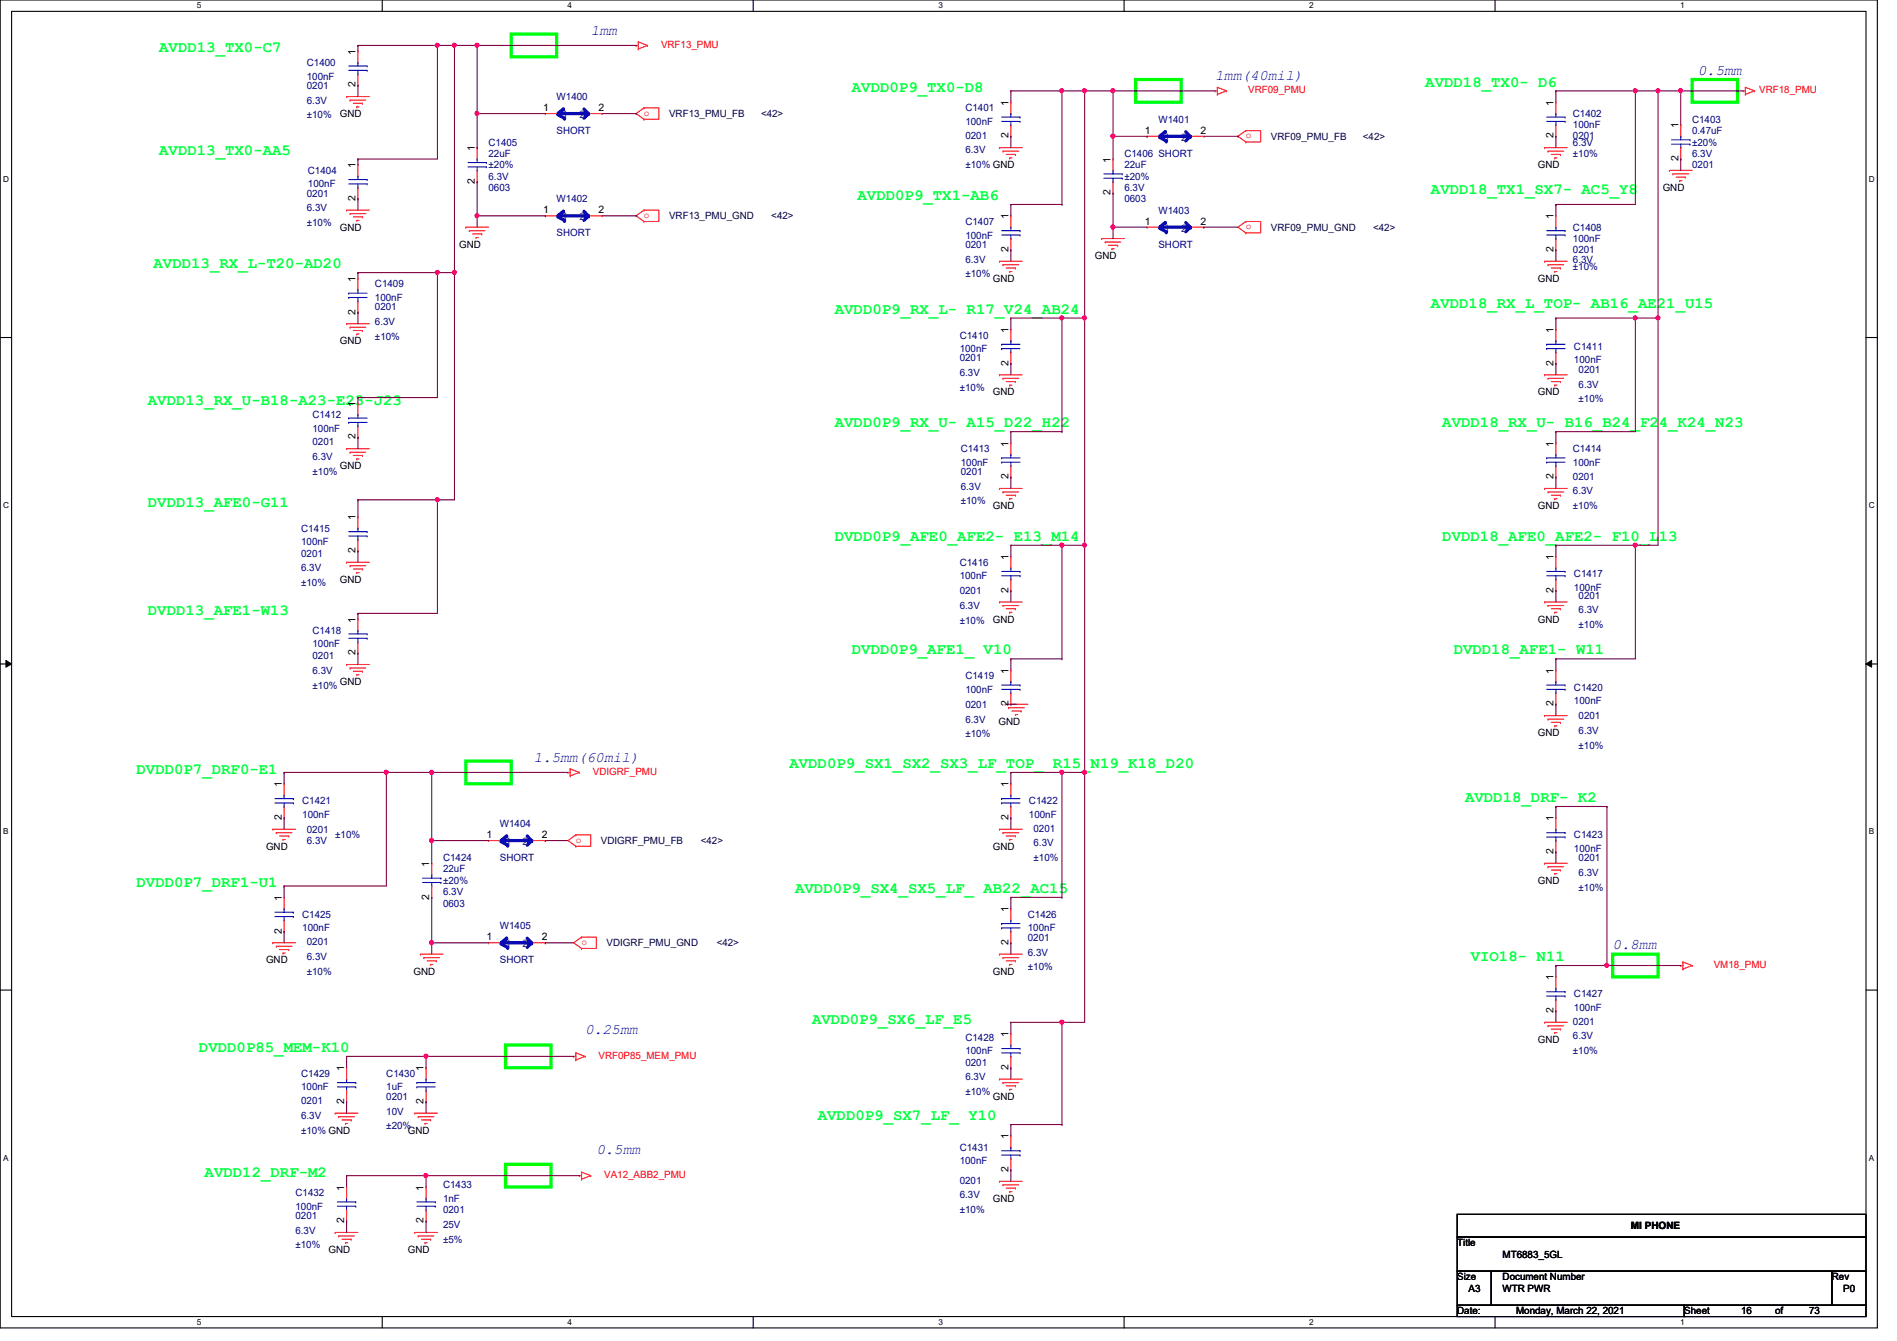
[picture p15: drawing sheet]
<svg xmlns="http://www.w3.org/2000/svg" width="297mm" height="210mm" viewBox="0 0 297 210" stroke-linecap="round" stroke-linejoin="round" font-family="sans-serif">
<defs><g id="words">
<g font-size="2.5" fill="#00ff40">
<text x="24.9" y="8.2">AVDD13_TX0-C7</text>
<text x="133.4" y="14.4">AVDD0P9_TX0-D8</text>
<text x="223.2" y="13.5">AVDD18_TX0- D6</text>
<text x="24.9" y="24.2">AVDD13_TX0-AA5</text>
<text x="134.3" y="31.3">AVDD0P9_TX1-AB6</text>
<text x="224.1" y="30.4">AVDD18_TX1_SX7- AC5_Y8</text>
<text x="24" y="42">AVDD13_RX_L-T20-AD20</text>
<text x="130.7" y="49.1">AVDD0P9_RX_L- R17_V24_AB24</text>
<text x="224.1" y="48.2">AVDD18_RX_L_TOP- AB16_AE21_U15</text>
<text x="23.2" y="63.3">AVDD13_RX_U-B18-A23-E23-J23</text>
<text x="130.7" y="66.9">AVDD0P9_RX_U- A15_D22_H22</text>
<text x="225.8" y="66.9">AVDD18_RX_U- B16_B24_F24_K24_N23</text>
<text x="23.2" y="79.3">DVDD13_AFE0-G11</text>
<text x="130.7" y="84.7">DVDD0P9_AFE0_AFE2- E13_M14</text>
<text x="225.8" y="84.7">DVDD18_AFE0_AFE2- F10_L13</text>
<text x="23.2" y="96.2">DVDD13_AFE1-W13</text>
<text x="133.4" y="102.4">DVDD0P9_AFE1_ V10</text>
<text x="227.6" y="102.4">DVDD18_AFE1- W11</text>
<text x="21.4" y="121.1">DVDD0P7_DRF0-E1</text>
<text x="123.6" y="120.2">AVDD0P9_SX1_SX2_SX3_LF_TOP_ R15_N19_K18_D20</text>
<text x="229.4" y="125.6">AVDD18_DRF- K2</text>
<text x="21.4" y="138.9">DVDD0P7_DRF1-U1</text>
<text x="124.5" y="139.8">AVDD0P9_SX4_SX5_LF_ AB22_AC15</text>
<text x="230.3" y="150.5">VIO18- N11</text>
<text x="127.2" y="160.2">AVDD0P9_SX6_LF_E5</text>
<text x="31.2" y="164.7">DVDD0P85_MEM-K10</text>
<text x="128.1" y="175.3">AVDD0P9_SX7_LF_ Y10</text>
<text x="32" y="184.2">AVDD12_DRF-M2</text>
</g>
<g font-size="2.3" fill="#00f">
<text x="92.5" y="5.5">1mm</text>
<text x="265.9" y="11.7">0.5mm</text>
<text x="190.3" y="12.6">1mm(40mil)</text>
<text x="83.6" y="119.3">1.5mm(60mil)</text>
<text x="252.5" y="148.6">0.8mm</text>
<text x="91.6" y="161.9">0.25mm</text>
<text x="93.4" y="180.6">0.5mm</text>
</g>
<g font-size="1.6" fill="#000080">
<text x="48" y="10.3">C1400</text>
<text x="48" y="12.4">100nF</text>
<text x="48" y="13.9">0201</text>
<text x="48" y="16.2">6.3V</text>
<text x="87.2" y="15.7">W1400</text>
<text x="151.2" y="17.4">C1401</text>
<text x="48" y="18.5">±10%</text>
<text x="76.5" y="22.8">C1405</text>
<text x="87.2" y="21">SHORT</text>
<text x="151.2" y="19.6">100nF</text>
<text x="151.2" y="21.7">0201</text>
<text x="181.4" y="19.2">W1401</text>
<text x="246.3" y="18.3">C1402</text>
<text x="246.3" y="20.1">100nF</text>
<text x="246.3" y="21.7">0201</text>
<text x="246.3" y="22.8">6.3V</text>
<text x="265" y="19.2">C1403</text>
<text x="265" y="21">0.47uF</text>
<text x="265" y="22.8">±20%</text>
<text x="48.2" y="27.2">C1404</text>
<text x="48.2" y="29.3">100nF</text>
<text x="76.5" y="24.6">22uF</text>
<text x="76.5" y="29.9">0603</text>
<text x="76.5" y="28.1">6.3V</text>
<text x="76.5" y="26.3">±20%</text>
<text x="151.2" y="24">6.3V</text>
<text x="151.2" y="26.3">±10% GND</text>
<text x="176.1" y="24.6">C1406 SHORT</text>
<text x="176.1" y="26.3">22uF</text>
<text x="176.1" y="29.9">6.3V</text>
<text x="176.1" y="28.1">±20%</text>
<text x="246.3" y="24.6">±10%</text>
<text x="265" y="26.3">0201</text>
<text x="265" y="24.6">6.3V</text>
<text x="48" y="30.8">0201</text>
<text x="48" y="33.1">6.3V</text>
<text x="48" y="35.4">±10%</text>
<text x="87.2" y="31.7">W1402</text>
<text x="151.2" y="35.2">C1407</text>
<text x="176.1" y="31.7">0603</text>
<text x="181.4" y="33.4">W1403</text>
<text x="87.2" y="37">SHORT</text>
<text x="151.2" y="37.3">100nF</text>
<text x="151.2" y="38.8">0201</text>
<text x="151.2" y="41.1">6.3V</text>
<text x="181.4" y="38.8">SHORT</text>
<text x="246.3" y="36.1">C1408</text>
<text x="246.3" y="37.9">100nF</text>
<text x="246.3" y="39.7">0201</text>
<text x="246.3" y="41.1">6.3V</text>
<text x="58.7" y="45">C1409</text>
<text x="58.7" y="47.1">100nF</text>
<text x="151.2" y="43.4">±10%</text>
<text x="246.3" y="42.3">±10%</text>
<text x="58.7" y="48.6">0201</text>
<text x="58.7" y="50.9">6.3V</text>
<text x="58.7" y="53.2">±10%</text>
<text x="150.3" y="53">C1410</text>
<text x="150.3" y="55.1">100nF</text>
<text x="150.3" y="56.6">0201</text>
<text x="150.3" y="58.9">6.3V</text>
<text x="246.5" y="54.8">C1411</text>
<text x="246.5" y="56.9">100nF</text>
<text x="247.2" y="58.3">0201</text>
<text x="48.9" y="65.4">C1412</text>
<text x="150.3" y="61.2">±10%</text>
<text x="247.2" y="60.7">6.3V</text>
<text x="247.2" y="62.9">±10%</text>
<text x="48.9" y="67.6">100nF</text>
<text x="48.9" y="69.7">0201</text>
<text x="150.4" y="70.8">C1413</text>
<text x="246.3" y="70.8">C1414</text>
<text x="48.9" y="72">6.3V</text>
<text x="48.9" y="74.3">±10%</text>
<text x="150.4" y="72.9">100nF</text>
<text x="150.4" y="74.3">0201</text>
<text x="150.4" y="76.7">6.3V</text>
<text x="246.3" y="72.9">100nF</text>
<text x="246.3" y="75.1">0201</text>
<text x="246.3" y="77.3">6.3V</text>
<text x="47.2" y="83.2">C1415</text>
<text x="150.4" y="79">±10%</text>
<text x="246.3" y="79.7">±10%</text>
<text x="47.2" y="85.3">100nF</text>
<text x="47.2" y="87.1">0201</text>
<text x="47.2" y="89.5">6.3V</text>
<text x="150.3" y="88.6">C1416</text>
<text x="47.2" y="91.8">±10%</text>
<text x="150.3" y="90.7">100nF</text>
<text x="150.3" y="93">0201</text>
<text x="150.3" y="95.3">6.3V</text>
<text x="246.5" y="90.3">C1417</text>
<text x="246.5" y="92.5">100nF</text>
<text x="247.2" y="93.7">0201</text>
<text x="48.9" y="99.2">C1418</text>
<text x="48.9" y="101.3">100nF</text>
<text x="150.3" y="97.6">±10%</text>
<text x="247.2" y="96">6.3V</text>
<text x="247.2" y="98.3">±10%</text>
<text x="48.9" y="103.1">0201</text>
<text x="48.9" y="105.5">6.3V</text>
<text x="48.9" y="107.8">±10%</text>
<text x="151.2" y="106.3">C1419</text>
<text x="151.2" y="108.5">100nF</text>
<text x="151.2" y="110.8">0201</text>
<text x="151.2" y="113.1">6.3V</text>
<text x="246.5" y="108.1">C1420</text>
<text x="246.5" y="110.2">100nF</text>
<text x="247.2" y="112.6">0201</text>
<text x="151.2" y="115.4">±10%</text>
<text x="247.2" y="114.9">6.3V</text>
<text x="247.2" y="117.2">±10%</text>
<text x="47.3" y="125.9">C1421</text>
<text x="161.1" y="125.9">C1422</text>
<text x="47.3" y="128">100nF</text>
<text x="48" y="130.3">0201</text>
<text x="52.5" y="131.2">±10%</text>
<text x="78.3" y="129.5">W1404</text>
<text x="161.1" y="128">100nF</text>
<text x="161.8" y="130.2">0201</text>
<text x="246.5" y="131.2">C1423</text>
<text x="48" y="132.1">6.3V</text>
<text x="69.4" y="134.8">C1424</text>
<text x="69.4" y="136.6">22uF</text>
<text x="78.3" y="134.8">SHORT</text>
<text x="161.8" y="132.5">6.3V</text>
<text x="161.8" y="134.8">±10%</text>
<text x="246.5" y="133.3">100nF</text>
<text x="247.2" y="134.8">0201</text>
<text x="247.2" y="137.1">6.3V</text>
<text x="47.3" y="143.7">C1425</text>
<text x="69.4" y="141.9">0603</text>
<text x="69.4" y="140.1">6.3V</text>
<text x="69.4" y="138.3">±20%</text>
<text x="160.9" y="143.7">C1426</text>
<text x="247.2" y="139.4">±10%</text>
<text x="47.3" y="145.8">100nF</text>
<text x="48" y="148">0201</text>
<text x="78.3" y="145.5">W1405</text>
<text x="160.9" y="145.8">100nF</text>
<text x="160.9" y="147.2">0201</text>
<text x="160.9" y="149.6">6.3V</text>
<text x="48" y="150.2">6.3V</text>
<text x="48" y="152.6">±10%</text>
<text x="78.3" y="150.8">SHORT</text>
<text x="160.9" y="151.8">±10%</text>
<text x="246.3" y="160.4">0201</text>
<text x="246.5" y="156.1">C1427</text>
<text x="246.5" y="158.2">100nF</text>
<text x="151.2" y="162.9">C1428</text>
<text x="151.2" y="165">100nF</text>
<text x="151.2" y="166.8">0201</text>
<text x="246.3" y="162.7">6.3V</text>
<text x="246.3" y="165">±10%</text>
<text x="47.2" y="168.6">C1429</text>
<text x="47.2" y="170.7">100nF</text>
<text x="47.2" y="172.8">0201</text>
<text x="60.5" y="168.6">C1430</text>
<text x="60.5" y="170.7">1uF</text>
<text x="60.5" y="172.1">0201</text>
<text x="151.2" y="169.1">6.3V</text>
<text x="151.2" y="171.4">±10%</text>
<text x="47.2" y="175.1">6.3V</text>
<text x="47.2" y="177.5">±10% GND</text>
<text x="60.5" y="174.5">10V</text>
<text x="60.5" y="176.7">±20%</text>
<text x="150.3" y="180.1">C1431</text>
<text x="150.3" y="182.2">100nF</text>
<text x="150.3" y="185.3">0201</text>
<text x="46.3" y="187.2">C1432</text>
<text x="46.3" y="189.4">100nF</text>
<text x="46.3" y="190.8">0201</text>
<text x="69.4" y="186">C1433</text>
<text x="69.4" y="188.1">1nF</text>
<text x="69.4" y="189.9">0201</text>
<text x="150.3" y="187.6">6.3V</text>
<text x="150.3" y="189.9">±10%</text>
<text x="46.3" y="193.1">6.3V</text>
<text x="46.3" y="195.4">±10%</text>
<text x="69.4" y="192.2">25V</text>
<text x="69.4" y="194.5">±5%</text>
</g>
<g font-size="1.6">
<text x="55.7" y="8.6" transform="rotate(-90 55.7 8.6)">1</text>
<text x="55.7" y="13.7" transform="rotate(-90 55.7 13.7)">2</text>
<text x="85" y="17.4">1</text>
<text x="93.7" y="17.4">2</text>
<text x="157.9" y="16.6" transform="rotate(-90 157.9 16.6)">1</text>
<text x="243.2" y="16.6" transform="rotate(-90 243.2 16.6)">1</text>
<text x="53.2" y="18.3">GND</text>
<text x="74.3" y="23.7" transform="rotate(-90 74.3 23.7)">1</text>
<text x="157.9" y="21.7" transform="rotate(-90 157.9 21.7)">2</text>
<text x="179.3" y="21">1</text>
<text x="188" y="21">2</text>
<text x="243.2" y="21.7" transform="rotate(-90 243.2 21.7)">2</text>
<text x="262.8" y="20.1" transform="rotate(-90 262.8 20.1)">1</text>
<text x="55.7" y="26.3" transform="rotate(-90 55.7 26.3)">1</text>
<text x="74.3" y="28.8" transform="rotate(-90 74.3 28.8)">2</text>
<text x="173.9" y="25.4" transform="rotate(-90 173.9 25.4)">1</text>
<text x="240.8" y="26.3">GND</text>
<text x="260.3" y="29.9">GND</text>
<text x="262.8" y="25.2" transform="rotate(-90 262.8 25.2)">2</text>
<text x="55.7" y="31.5" transform="rotate(-90 55.7 31.5)">2</text>
<text x="85" y="33.4">1</text>
<text x="93.7" y="33.4">2</text>
<text x="157.9" y="34.3" transform="rotate(-90 157.9 34.3)">1</text>
<text x="173.9" y="30.6" transform="rotate(-90 173.9 30.6)">2</text>
<text x="179.3" y="35.2">1</text>
<text x="188" y="35.2">2</text>
<text x="243.2" y="34.3" transform="rotate(-90 243.2 34.3)">1</text>
<text x="53.2" y="36.1">GND</text>
<text x="71.9" y="38.8">GND</text>
<text x="157.9" y="39.5" transform="rotate(-90 157.9 39.5)">2</text>
<text x="171.4" y="40.6">GND</text>
<text x="243.2" y="39.5" transform="rotate(-90 243.2 39.5)">2</text>
<text x="55.7" y="44.1" transform="rotate(-90 55.7 44.1)">1</text>
<text x="155.4" y="44.1">GND</text>
<text x="240.8" y="44.1">GND</text>
<text x="53.2" y="53.9">GND</text>
<text x="55.7" y="49.2" transform="rotate(-90 55.7 49.2)">2</text>
<text x="157.9" y="52.1" transform="rotate(-90 157.9 52.1)">1</text>
<text x="243.2" y="52.1" transform="rotate(-90 243.2 52.1)">1</text>
<text x="157.9" y="57.2" transform="rotate(-90 157.9 57.2)">2</text>
<text x="243.2" y="57.2" transform="rotate(-90 243.2 57.2)">2</text>
<text x="55.7" y="63.7" transform="rotate(-90 55.7 63.7)">1</text>
<text x="155.4" y="61.9">GND</text>
<text x="240.8" y="61.9">GND</text>
<text x="55.7" y="68.8" transform="rotate(-90 55.7 68.8)">2</text>
<text x="157.9" y="69.9" transform="rotate(-90 157.9 69.9)">1</text>
<text x="243.2" y="69.9" transform="rotate(-90 243.2 69.9)">1</text>
<text x="53.2" y="73.4">GND</text>
<text x="157.9" y="75" transform="rotate(-90 157.9 75)">2</text>
<text x="243.2" y="75" transform="rotate(-90 243.2 75)">2</text>
<text x="55.7" y="81.4" transform="rotate(-90 55.7 81.4)">1</text>
<text x="155.4" y="79.7">GND</text>
<text x="240.8" y="79.7">GND</text>
<text x="55.7" y="86.6" transform="rotate(-90 55.7 86.6)">2</text>
<text x="157.9" y="87.7" transform="rotate(-90 157.9 87.7)">1</text>
<text x="243.2" y="87.7" transform="rotate(-90 243.2 87.7)">1</text>
<text x="53.2" y="91.2">GND</text>
<text x="157.9" y="92.8" transform="rotate(-90 157.9 92.8)">2</text>
<text x="243.2" y="92.8" transform="rotate(-90 243.2 92.8)">2</text>
<text x="55.7" y="97.5" transform="rotate(-90 55.7 97.5)">1</text>
<text x="155.4" y="97.5">GND</text>
<text x="240.8" y="97.5">GND</text>
<text x="53.2" y="107.2">GND</text>
<text x="55.7" y="102.6" transform="rotate(-90 55.7 102.6)">2</text>
<text x="157.9" y="105.5" transform="rotate(-90 157.9 105.5)">1</text>
<text x="243.2" y="105.5" transform="rotate(-90 243.2 105.5)">1</text>
<text x="156.3" y="113.5">GND</text>
<text x="157.9" y="110.6" transform="rotate(-90 157.9 110.6)">2</text>
<text x="243.2" y="110.6" transform="rotate(-90 243.2 110.6)">2</text>
<text x="240.8" y="115.2">GND</text>
<text x="44.1" y="123.2" transform="rotate(-90 44.1 123.2)">1</text>
<text x="157.9" y="123.2" transform="rotate(-90 157.9 123.2)">1</text>
<text x="44.1" y="128.4" transform="rotate(-90 44.1 128.4)">2</text>
<text x="76.2" y="131.2">1</text>
<text x="84.8" y="131.2">2</text>
<text x="157.9" y="128.4" transform="rotate(-90 157.9 128.4)">2</text>
<text x="243.2" y="128.6" transform="rotate(-90 243.2 128.6)">1</text>
<text x="41.7" y="133">GND</text>
<text x="67.2" y="135.7" transform="rotate(-90 67.2 135.7)">1</text>
<text x="155.4" y="133">GND</text>
<text x="243.2" y="133.7" transform="rotate(-90 243.2 133.7)">2</text>
<text x="44.1" y="141" transform="rotate(-90 44.1 141)">1</text>
<text x="67.2" y="140.8" transform="rotate(-90 67.2 140.8)">2</text>
<text x="157.9" y="142.8" transform="rotate(-90 157.9 142.8)">1</text>
<text x="240.8" y="138.3">GND</text>
<text x="44.1" y="146.1" transform="rotate(-90 44.1 146.1)">2</text>
<text x="76.2" y="147.2">1</text>
<text x="84.8" y="147.2">2</text>
<text x="157.9" y="147.9" transform="rotate(-90 157.9 147.9)">2</text>
<text x="41.7" y="150.8">GND</text>
<text x="64.8" y="152.6">GND</text>
<text x="155.4" y="152.6">GND</text>
<text x="243.2" y="153.5" transform="rotate(-90 243.2 153.5)">1</text>
<text x="243.2" y="158.6" transform="rotate(-90 243.2 158.6)">2</text>
<text x="53.9" y="167.7" transform="rotate(-90 53.9 167.7)">1</text>
<text x="66.3" y="167.7" transform="rotate(-90 66.3 167.7)">1</text>
<text x="157.9" y="167.5" transform="rotate(-90 157.9 167.5)">2</text>
<text x="157.9" y="162.3" transform="rotate(-90 157.9 162.3)">1</text>
<text x="240.8" y="163.2">GND</text>
<text x="53.9" y="172.8" transform="rotate(-90 53.9 172.8)">2</text>
<text x="66.3" y="172.8" transform="rotate(-90 66.3 172.8)">2</text>
<text x="155.4" y="172.1">GND</text>
<text x="63.9" y="177.5">GND</text>
<text x="157.9" y="178.4" transform="rotate(-90 157.9 178.4)">1</text>
<text x="157.9" y="183.5" transform="rotate(-90 157.9 183.5)">2</text>
<text x="53.9" y="191.5" transform="rotate(-90 53.9 191.5)">2</text>
<text x="53.9" y="186.4" transform="rotate(-90 53.9 186.4)">1</text>
<text x="66.3" y="191.5" transform="rotate(-90 66.3 191.5)">2</text>
<text x="66.3" y="186.4" transform="rotate(-90 66.3 186.4)">1</text>
<text x="155.4" y="188.1">GND</text>
<text x="51.4" y="196.1">GND</text>
<text x="63.9" y="196.1">GND</text>
<text x="228.2" y="195.1">Title</text>
<text x="235.3" y="196.8">MT6883_5GL</text>
<text x="255.4" y="192.4">MI PHONE</text>
<text x="228.2" y="200.4">Size</text>
<text x="230" y="202.2">A3</text>
<text x="235.3" y="200.4">Document Number</text>
<text x="235.3" y="202.2">WTR PWR</text>
<text x="286.8" y="200.4">Rev</text>
<text x="288.6" y="202.2">P0</text>
<text x="228.2" y="205.7">Date:</text>
<text x="237.4" y="205.7">Monday, March 22, 2021</text>
<text x="263.7" y="205.7">Sheet</text>
<text x="272.6" y="205.7">16</text>
<text x="278" y="205.7">of</text>
<text x="283.3" y="205.7">73</text>
</g>
<g font-size="1.6" fill="#f00">
<text x="103.5" y="7.5">VRF13_PMU</text>
<text x="195.4" y="14.6">VRF09_PMU</text>
<text x="275.5" y="14.6">VRF18_PMU</text>
<text x="100.8" y="18.1">o</text>
<text x="195.1" y="21.7">o</text>
<text x="100.8" y="34.1">o</text>
<text x="195.1" y="35.9">o</text>
<text x="92.8" y="121.3">VDIGRF_PMU</text>
<text x="90.2" y="131.9">o</text>
<text x="91.1" y="147.9">o</text>
<text x="268.3" y="151.5">VM18_PMU</text>
<text x="93.7" y="165.7">VRF0P85_MEM_PMU</text>
<text x="94.6" y="184.4">VA12_ABB2_PMU</text>
</g>
<g font-size="1.6" fill="#004080">
<text x="88.1" y="18.5">1</text>
<text x="90.7" y="18.5">2</text>
<text x="182.3" y="22.1">1</text>
<text x="185" y="22.1">2</text>
<text x="88.1" y="34.5">1</text>
<text x="90.7" y="34.5">2</text>
<text x="182.3" y="36.3">1</text>
<text x="185" y="36.3">2</text>
<text x="79.2" y="132.3">1</text>
<text x="81.8" y="132.3">2</text>
<text x="79.2" y="148.3">1</text>
<text x="81.8" y="148.3">2</text>
</g>
<g font-size="1.6" fill="#000040">
<text x="104.8" y="18.3">VRF13_PMU_FB</text>
<text x="119.2" y="18.3">&lt;42&gt;</text>
<text x="199" y="21.9">VRF09_PMU_FB</text>
<text x="213.4" y="21.9">&lt;42&gt;</text>
<text x="104.8" y="34.3">VRF13_PMU_GND</text>
<text x="120.8" y="34.3">&lt;42&gt;</text>
<text x="199" y="36.1">VRF09_PMU_GND</text>
<text x="215" y="36.1">&lt;42&gt;</text>
<text x="94.1" y="132.1">VDIGRF_PMU_FB</text>
<text x="109.7" y="132.1">&lt;42&gt;</text>
<text x="95" y="148.1">VDIGRF_PMU_GND</text>
<text x="112.2" y="148.1">&lt;42&gt;</text>
</g>
<g font-size="1.3">
<text x="30.8" y="1.3">5</text>
<text x="88.9" y="1.3">4</text>
<text x="146.9" y="1.3">3</text>
<text x="205" y="1.3">2</text>
<text x="263.1" y="1.3">1</text>
<text x=".5" y="28.4">D</text>
<text x="292.6" y="28.4">D</text>
<text x=".5" y="79.5">C</text>
<text x="292.6" y="79.5">C</text>
<text x=".5" y="130.6">B</text>
<text x="292.6" y="130.6">B</text>
<text x=".5" y="181.7">A</text>
<text x="292.6" y="181.7">A</text>
<text x="30.8" y="207.4">5</text>
<text x="88.9" y="207.4">4</text>
<text x="146.9" y="207.4">3</text>
<text x="205" y="207.4">2</text>
<text x="263.1" y="207.4">1</text>
</g>
</g></defs>
<path d="M0 0h294v207.9h-294zM1.8 1.8h290.4v204.3h-290.4z" fill="none" stroke="#000" stroke-width=".17"/>
<g fill="#fff">
<path d="M30.8 .2h.7v1.4h-.7z"/>
<path d="M30.8 206.2h.7v1.4h-.7z"/>
</g>
<path d="M59.9 0v1.8M59.9 206.1v1.8" fill="none" stroke="#000" stroke-width=".17"/>
<g fill="#fff">
<path d="M88.9 .2h.6v1.4h-.6z"/>
<path d="M88.9 206.2h.6v1.4h-.6z"/>
</g>
<path d="M117.9 0v1.8M117.9 206.1v1.8" fill="none" stroke="#000" stroke-width=".17"/>
<g fill="#fff">
<path d="M146.9 .2h.7v1.4h-.7z"/>
<path d="M146.9 206.2h.7v1.4h-.7z"/>
</g>
<path d="M176 0v1.8M176 206.1v1.8" fill="none" stroke="#000" stroke-width=".17"/>
<g fill="#fff">
<path d="M205 .2h.7v1.4h-.7z"/>
<path d="M205 206.2h.7v1.4h-.7z"/>
</g>
<path d="M234.1 0v1.8M234.1 206.1v1.8" fill="none" stroke="#000" stroke-width=".17"/>
<g fill="#fff">
<path d="M263.1 .2h.7v1.4h-.7z"/>
<path d="M263.1 206.2h.7v1.4h-.7z"/>
<path d="M.5 27.3h.9v1.4h-.9z"/>
<path d="M292.6 27.3h.9v1.4h-.9z"/>
<path d="M.5 78.4h.9v1.4h-.9z"/>
<path d="M292.6 78.4h.9v1.4h-.9z"/>
</g>
<path d="M0 52.8h1.8M292.2 52.8h1.8" fill="none" stroke="#000" stroke-width=".17"/>
<g fill="#fff">
<path d="M.5 129.5h.8v1.4h-.8z"/>
<path d="M292.6 129.5h.9v1.4h-.9z"/>
</g>
<path d="M0 103.9h1.8M292.2 103.9h1.8" fill="none" stroke="#000" stroke-width=".17"/>
<path d="M.9 103.4l.9 .5-.9 .5zM292.2 103.9l.9-.5v1z" fill="#000"/>
<path d="M.9 103.4l.9 .5-.9 .5zM292.2 103.9l.9-.5v1z" fill="none" stroke="#000" stroke-width=".16"/>
<g fill="#fff">
<path d="M.5 180.5h.8v1.4h-.8z"/>
<path d="M292.6 180.5h.9v1.4h-.9z"/>
</g>
<path d="M0 155h1.8M292.2 155h1.8M228.2 190.1h64v3.5h-64zM228.2 193.6h64v5.4h-64zM228.2 199h5.3v5.3h-5.3zM233.5 199h53.3v5.3h-53.3zM286.8 199h5.4v5.3h-5.4zM228.2 204.3h35.5v1.8h-35.5zM263.7 204.3h28.5v1.8h-28.5z" fill="none" stroke="#000" stroke-width=".17"/>
<path d="M80 5.3h7.2v3.6h-7.2zM177.8 12.4h7.2v3.6h-7.2zM265 12.4h7.1v3.6h-7.1zM72.9 119.1h7.1v3.6h-7.1zM252.5 149.4h7.1v3.5h-7.1zM79.2 163.6h7.1v3.5h-7.1zM79.2 182.2h7.1v3.6h-7.1z" fill="none" stroke="#0f0" stroke-width=".51"/>
<g fill="none" stroke="#f00" stroke-width=".17">
<path d="M54.3 15.1h.1M54.3 15.1h3.5M54.8 15.7h.1M54.8 15.7h2.5M55.3 16.2h1.5M55.9 16.7h.1M55.9 16.7h.3M56.8 16.2h.1M99.6 7.1h.1M99.6 7.1h.3M99.9 7.7h.1M99.9 6.6h.1"/>
<path d="M99.9 6.6v1.1M99.9 6.6l1.5 .5M100.8 16.9h.1M100.8 18.7h.1M100.8 16.9h2.4v1.8h-2.4M100.8 16.9l-1.2 .9 1.2 .9M101.4 7.1h.1M101.4 7.1l-1.5 .6M190.3 14.2h.1M190.3 14.2h.3M190.6 14.8h.1M190.6 13.7h.1"/>
<path d="M190.6 13.7v1.1M190.6 13.7l1.5 .5M192.1 14.2h.1M192.1 14.2l-1.5 .6M273 14.2h.1M273 14.2h.3M273.3 14.8h.1M273.3 13.7h.1M273.3 13.7v1.1M273.3 13.7l1.4 .5M274.7 14.2h.1M274.7 14.2l-1.4 .6"/>
<path d="M54.3 32.9h.1M54.3 32.9h3.5M54.8 33.4h.1M54.8 33.4h2.5M55.3 34h1.5M55.9 34.5h.1M55.9 34.5h.3M56.8 34h.1M72.9 35.6h.1M72.9 35.6h3.6M73.5 36.1h.1M73.5 36.1h2.4"/>
<path d="M74 36.6h1.4M74.5 37.2h.1M74.5 37.2h.4M74.7 23.1h.1M74.7 28.4h.1M74.7 23.1v1.8M74.7 26.7v1.7M75.4 36.6h.1M100.8 32.9h.1M100.8 34.7h.1M100.8 32.9h2.4v1.8h-2.4M100.8 32.9l-1.2 .9 1.2 .9"/>
<path d="M156.5 23.1h.1M156.5 23.1h3.6M157.1 23.7h.1M157.1 23.7h2.4M157.6 24.2h1.4M158.1 24.7h.1M158.1 24.7h.4M159 24.2h.1M172.5 37.3h.1M172.5 37.3h3.6M173.1 37.9h.1M173.1 37.9h2.4"/>
<path d="M173.6 38.4h1.4M174.1 38.9h.1M174.1 38.9h.4M175 38.4h.1M195.1 20.4h.1M195.1 22.2h.1M195.1 20.4h2.3v1.8h-2.3M195.1 34.7h.1M195.1 36.4h.1M195.1 34.7h2.3v1.7h-2.3M195.1 20.4l-1.3 .9 1.3 .9M195.1 34.7l-1.3 .9 1.3 .8"/>
<path d="M241.8 23.1h.1M241.8 23.1h3.6M242.4 23.7h.1M242.4 23.7h2.5M242.9 24.2h1.4M243.5 24.7h.1M243.5 24.7h.3M244.3 24.2h.1M261.4 26.7h.1M261.4 26.7h3.6M262 27.2h.1M262 27.2h2.4"/>
<path d="M262.5 27.7h1.4M263 28.3h.1M263 28.3h.4M263.9 27.7h.1M54.3 50.7h.1M54.3 50.7h3.5M54.8 51.2h.1M54.8 51.2h2.5M55.3 51.7h1.5M55.9 52.3h.1M55.9 52.3h.3M56 43.6h.1"/>
<path d="M56 48.9h.1M56 43.6v1.7M56 47.1v1.8M56.8 51.7h.1M156.5 40.9h.1M156.5 58.7h.1M156.5 40.9h3.6M156.5 58.7h3.6M157.1 41.4h.1M157.1 59.2h.1M157.1 41.4h2.4M157.1 59.2h2.4"/>
<path d="M157.6 42h1.4M157.6 59.7h1.4M158.1 42.5h.1M158.1 42.5h.4M159 42h.1M159 59.7h.1M241.8 40.9h.1M241.8 58.7h.1M241.8 40.9h3.6M241.8 58.7h3.6M242.4 41.4h.1M242.4 59.2h.1"/>
<path d="M242.4 41.4h2.5M242.4 59.2h2.5M242.9 42h1.4M242.9 59.7h1.4M243.5 42.5h.1M243.5 42.5h.3M244.3 42h.1M244.3 59.7h.1M54.3 70.2h.1M54.3 70.2h3.5M54.8 70.8h.1M54.8 70.8h2.5"/>
<path d="M55.3 71.3h1.5M55.9 71.8h.1M55.9 71.8h.3M56.8 71.3h.1M156.5 76.5h.1M156.5 76.5h3.6M157.1 77h.1M157.1 77h2.4M157.6 77.5h1.4M158.1 60.3h.1M158.1 78.1h.1M158.1 60.3h.4"/>
<path d="M158.1 78.1h.4M159 77.5h.1M241.8 76.5h.1M241.8 76.5h3.6M242.4 77h.1M242.4 77h2.5M242.9 77.5h1.4M243.5 60.3h.1M243.5 78.1h.1M243.5 60.3h.3M243.5 78.1h.3M244.3 77.5h.1"/>
<path d="M54.3 88h.1M54.3 88h3.5M54.8 88.6h.1M54.8 88.6h2.5M55.3 89.1h1.5M55.9 89.6h.1M55.9 89.6h.3M56.8 89.1h.1M156.5 94.2h.1M156.5 94.2h3.6M157.1 94.8h.1M157.1 94.8h2.4"/>
<path d="M157.6 95.3h1.4M158.1 95.8h.1M158.1 95.8h.4M159 95.3h.1M241.8 94.2h.1M241.8 94.2h3.6M242.4 94.8h.1M242.4 94.8h2.5M242.9 95.3h1.4M243.5 95.8h.1M243.5 95.8h.3M244.3 95.3h.1"/>
<path d="M54.3 104h.1M54.3 104h3.5M54.8 104.6h.1M54.8 104.6h2.5M55.3 105.1h1.5M55.9 105.6h.1M55.9 105.6h.3M56.8 105.1h.1M157.4 110.2h.1M157.4 110.2h3.5M157.9 110.8h.1M157.9 110.8h2.5"/>
<path d="M158.3 104.9h.1M158.3 110.2h.1M158.3 104.9v1.8M158.3 108.5v1.7M158.5 111.3h1.4M159 111.8h.1M159 111.8h.3M159.9 111.3h.1M241.8 112h.1M241.8 112h3.6M242.4 112.6h.1M242.4 112.6h2.5"/>
<path d="M242.9 113.1h1.4M243.5 113.6h.1M243.5 113.6h.3M244.3 113.1h.1M42.7 129.8h.1M42.7 129.8h3.6M43.3 130.3h.1M43.3 130.3h2.4M43.8 130.9h1.4M44.3 131.4h.1M44.3 131.4h.4M45.2 130.9h.1"/>
<path d="M88.9 120.9h.1M88.9 120.9h.4M89.3 121.5h.1M89.3 120.4h.1M89.3 120.4v1.1M89.3 120.4l1.4 .5M90.2 130.7h.1M90.2 132.5h.1M90.2 130.7h2.3v1.8h-2.3M90.2 130.7l-1.3 .9 1.3 .9M90.7 120.9h.1M90.7 120.9l-1.4 .6"/>
<path d="M156.5 129.8h.1M156.5 129.8h3.6M157.1 130.3h.1M157.1 130.3h2.4M157.6 130.9h1.4M158.1 131.4h.1M158.1 131.4h.4M159 130.9h.1M241.8 135.1h.1M241.8 135.1h3.6M242.4 135.7h.1M242.4 135.7h2.5"/>
<path d="M242.9 136.2h1.4M243.5 136.7h.1M243.5 136.7h.3M244.3 136.2h.1M42.7 147.6h.1M42.7 147.6h3.6M43.3 148.1h.1M43.3 148.1h2.4M43.8 148.6h1.4M44.3 149.2h.1M44.3 149.2h.4M44.5 140.5h.1"/>
<path d="M44.5 145.8h.1M44.5 140.5v1.7M44.5 144v1.8M45.2 148.6h.1M65.8 149.4h.1M65.8 149.4h3.6M66.4 149.9h.1M66.4 149.9h2.4M66.9 150.4h1.4M67.4 151h.1M67.4 151h.4M68.3 150.4h.1"/>
<path d="M91.1 146.7h.1M91.1 148.5h.1M91.1 146.7h2.3v1.8h-2.3M91.1 146.7l-1.3 .9 1.3 .9M156.5 149.4h.1M156.5 149.4h3.6M157.1 149.9h.1M157.1 149.9h2.4M157.6 150.4h1.4M158.1 151h.1M158.1 151h.4M159 150.4h.1"/>
<path d="M263.2 151.1h.1M263.2 151.1h.3M263.5 151.7h.1M263.5 150.6h.1M263.5 150.6v1.1M263.5 150.6l1.5 .5M265 151.1h.1M265 151.1l-1.5 .6M52.5 174.2h.1M52.5 174.2h3.5M53 174.8h.1M53 174.8h2.5"/>
<path d="M53.5 175.3h1.5M54.1 175.9h.1M54.1 175.9h.3M54.3 167.1h.1M54.3 172.5h.1M54.3 167.1v1.8M54.3 170.7v1.8M55 175.3h.1M64.9 174.2h.1M64.9 174.2h3.6M65.5 174.8h.1M65.5 174.8h2.4"/>
<path d="M66 175.3h1.4M66.5 175.9h.1M66.5 175.9h.4M67.4 175.3h.1M89.8 165.4h.1M89.8 165.4h.4M90.2 165.9h.1M90.2 164.8h.1M90.2 164.8v1.1M90.2 164.8l1.4 .6M91.6 165.4h.1M91.6 165.4l-1.4 .5"/>
<path d="M156.5 168.9h.1M156.5 168.9h3.6M157.1 169.5h.1M157.1 169.5h2.4M157.6 170h1.4M158.1 170.5h.1M158.1 170.5h.4M159 170h.1M241.8 160h.1M241.8 160h3.6M242.4 160.6h.1M242.4 160.6h2.5"/>
<path d="M242.9 161.1h1.4M243.5 161.6h.1M243.5 161.6h.3M244.3 161.1h.1M52.5 192.9h.1M52.5 192.9h3.5M53 193.5h.1M53 193.5h2.5M53.5 194h1.5M54.1 194.5h.1M54.1 194.5h.3M55 194h.1"/>
<path d="M64.9 192.9h.1M64.9 192.9h3.6M65.5 193.5h.1M65.5 193.5h2.4M66 194h1.4M66.5 194.5h.1M66.5 194.5h.4M66.7 185.8h.1M66.7 191.1h.1M66.7 185.8v1.8M66.7 189.4v1.7M67.4 194h.1"/>
<path d="M90.7 184h.1M90.7 184h.4M91.1 184.6h.1M91.1 183.5h.1M91.1 183.5v1.1M91.1 183.5l1.4 .5M92.5 184h.1M92.5 184l-1.4 .6M156.5 184.9h.1M156.5 184.9h3.6M157.1 185.5h.1M157.1 185.5h2.4"/>
<path d="M157.6 186h1.4M158.1 186.5h.1M158.1 186.5h.4M159 186h.1"/>
</g>
<g fill="none" stroke="#00f" stroke-width=".17">
<path d="M73.3 25.4h2.9M73.3 26.1h2.9M74.7 24.9h.1M74.7 26.7h.1M74.7 24.9v.5M74.7 26.1v.6M76.2 25.4h.1M76.2 26.1h.1M54.6 45.9h.1M54.6 46.6h.1M54.6 45.9h2.9M54.6 46.6h2.9"/>
<path d="M56 45.3h.1M56 47.1h.1M56 45.3v.6M56 46.6v.5M156.8 107.2h2.9M156.8 107.9h2.9M158.3 106.7h.1M158.3 108.5h.1M158.3 106.7v.5M158.3 107.9v.6M159.7 107.2h.1M159.7 107.9h.1"/>
<path d="M43 142.8h2.9M43 143.5h2.9M44.5 142.2h.1M44.5 144h.1M44.5 142.2v.6M44.5 143.5v.5M45.9 142.8h.1M45.9 143.5h.1M52.8 169.5h2.9M52.8 170.1h2.9M54.3 168.9h.1M54.3 170.7h.1"/>
<path d="M54.3 168.9v.6M54.3 170.1v.6M55.7 169.5h.1M55.7 170.1h.1M65.3 188.1h2.9M65.3 188.8h2.9M66.7 187.6h.1M66.7 189.4h.1M66.7 187.6v.5M66.7 188.8v.6M68.2 188.1h.1M68.2 188.8h.1"/>
</g>
<path d="M82.5 146.9l.6 .5" fill="none" stroke="#00f" stroke-width=".51"/>
<circle cx="83.1" cy="147.4" r=".25" fill="#00f"/>
<path d="M83.3 147.6l-.8 .7" fill="none" stroke="#00f" stroke-width=".51"/>
<circle cx="83.3" cy="147.6" r=".25" fill="#00f"/>
<path d="M78.8 147.6h3.9" fill="none" stroke="#00f" stroke-width=".51"/>
<circle cx="82.7" cy="147.6" r=".25" fill="#00f"/>
<path d="M79.3 146.9l-.9 .7" fill="none" stroke="#00f" stroke-width=".51"/>
<circle cx="79.3" cy="146.9" r=".25" fill="#00f"/>
<path d="M78.4 147.7l1.1 .6" fill="none" stroke="#00f" stroke-width=".51"/>
<circle cx="79.5" cy="148.3" r=".25" fill="#00f"/>
<g fill="none" stroke="#f00" stroke-width=".17">
<path d="M56 8h.1M56 13.3h.1M56 8v1.8M56 11.6v1.7M158.3 16h.1M158.3 16v1.8M158.3 19.6v1.7M56 25.8h.1M56 31.1h.1M56 25.8v1.8M56 29.3v1.8M158.3 21.3h.1"/>
<path d="M243.6 33.8h.1M243.6 39.1h.1M243.6 33.8v1.8M243.6 37.3v1.8M158.3 51.6h.1M158.3 56.9h.1M158.3 51.6v1.7M158.3 55.1v1.8M243.6 51.6h.1M243.6 56.9h.1M243.6 51.6v1.7M243.6 55.1v1.8"/>
<path d="M56 96.9h.1M56 96.9v1.8M56 102.2h.1M56 100.5v1.7M158.3 122.7h.1M158.3 128h.1M158.3 122.7v1.8M158.3 126.2v1.8M76.5 147.6h.1M76.5 147.6h1.8M83.6 147.6h1.8M85.4 147.6h.1"/>
</g>
<g fill="none" stroke="#00f" stroke-width=".17">
<path d="M54.6 10.3h2.9M54.6 11h2.9M56 9.8h.1M56 11.6h.1M56 9.8v.5M56 11v.6M57.5 10.3h.1M57.5 11h.1M156.8 18.3h2.9M156.8 19h2.9M158.3 17.8h.1M158.3 19.6h.1"/>
<path d="M158.3 17.8v.5M158.3 19v.6M159.7 18.3h.1M159.7 19h.1M54.6 28.1h2.9M54.6 28.8h2.9M56 27.6h.1M56 29.3h.1M56 27.6v.5M56 28.8v.5M57.5 28.1h.1M57.5 28.8h.1"/>
<path d="M242.2 36.1h2.9M242.2 36.8h2.9M243.6 35.6h.1M243.6 37.3h.1M243.6 35.6v.5M243.6 36.8v.5M245.1 36.1h.1M245.1 36.8h.1M156.8 53.9h.1M156.8 54.6h.1M156.8 53.9h2.9M156.8 54.6h2.9"/>
<path d="M158.3 53.3h.1M158.3 55.1h.1M158.3 53.3v.6M158.3 54.6v.5M242.2 53.9h.1M242.2 54.6h.1M242.2 53.9h2.9M242.2 54.6h2.9M243.6 53.3h.1M243.6 55.1h.1M243.6 53.3v.6M243.6 54.6v.5"/>
<path d="M54.6 99.2h2.9M54.6 99.9h2.9M56 98.7h.1M56 98.7v.5M56 99.9v.6M57.5 99.2h.1M57.5 99.9h.1M56 100.5h.1M156.8 125h.1M156.8 125.7h.1M156.8 125h2.9M156.8 125.7h2.9"/>
<path d="M158.3 124.5h.1M158.3 126.2h.1M158.3 124.5v.5M158.3 125.7v.5"/>
</g>
<path d="M91.4 17.1l.5 .5" fill="none" stroke="#00f" stroke-width=".51"/>
<circle cx="91.9" cy="17.6" r=".25" fill="#00f"/>
<path d="M92.2 17.8l-.8 .7" fill="none" stroke="#00f" stroke-width=".51"/>
<circle cx="92.2" cy="17.8" r=".25" fill="#00f"/>
<path d="M87.7 17.8h3.9" fill="none" stroke="#00f" stroke-width=".51"/>
<circle cx="91.6" cy="17.8" r=".25" fill="#00f"/>
<path d="M88.2 17.1l-.9 .7" fill="none" stroke="#00f" stroke-width=".51"/>
<circle cx="88.2" cy="17.1" r=".25" fill="#00f"/>
<path d="M87.3 17.9l1.1 .6" fill="none" stroke="#00f" stroke-width=".51"/>
<circle cx="88.4" cy="18.5" r=".25" fill="#00f"/>
<path d="M85.4 17.8h.1M85.4 17.8h1.8M92.5 17.8h1.8M94.3 17.8h.1" fill="none" stroke="#f00" stroke-width=".17"/>
<path d="M185.7 20.6l.5 .6" fill="none" stroke="#00f" stroke-width=".51"/>
<circle cx="186.2" cy="21.2" r=".25" fill="#00f"/>
<path d="M186.4 21.3l-.7 .8" fill="none" stroke="#00f" stroke-width=".51"/>
<circle cx="186.4" cy="21.3" r=".25" fill="#00f"/>
<path d="M181.9 21.3h3.9" fill="none" stroke="#00f" stroke-width=".51"/>
<circle cx="185.8" cy="21.3" r=".25" fill="#00f"/>
<path d="M182.5 20.6l-.9 .7" fill="none" stroke="#00f" stroke-width=".51"/>
<circle cx="182.5" cy="20.6" r=".25" fill="#00f"/>
<path d="M181.6 21.5l1 .6" fill="none" stroke="#00f" stroke-width=".51"/>
<circle cx="182.6" cy="22.1" r=".25" fill="#00f"/>
<g fill="none" stroke="#f00" stroke-width=".17">
<path d="M179.6 21.3h.1M179.6 21.3h1.8M186.7 21.3h1.8M188.5 21.3h.1M243.6 104.9h.1M243.6 110.2h.1M243.6 104.9v1.8M243.6 108.5v1.7M158.3 142.2h.1M158.3 147.6h.1M158.3 142.2v1.8M158.3 145.8v1.8"/>
<path d="M66.7 167.1h.1M66.7 172.5h.1M66.7 167.1v1.8M66.7 170.7v1.8M158.3 161.8h.1M158.3 167.1h.1M158.3 161.8v1.8M158.3 165.4v1.7"/>
</g>
<g fill="none" stroke="#00f" stroke-width=".17">
<path d="M242.2 107.2h2.9M242.2 107.9h2.9M243.6 106.7h.1M243.6 108.5h.1M243.6 106.7v.5M243.6 107.9v.6M245.1 107.2h.1M245.1 107.9h.1M156.8 144.6h.1M156.8 145.2h.1M156.8 144.6h2.9M156.8 145.2h2.9"/>
<path d="M158.3 144h.1M158.3 145.8h.1M158.3 144v.6M158.3 145.2v.6M65.3 169.5h.1M65.3 170.1h.1M65.3 169.5h2.9M65.3 170.1h2.9M66.7 168.9h.1M66.7 170.7h.1M66.7 168.9v.6M66.7 170.1v.6"/>
<path d="M156.8 164.1h2.9M156.8 164.8h2.9M158.3 163.6h.1M158.3 165.4h.1M158.3 163.6v.5M158.3 164.8v.6M159.7 164.1h.1M159.7 164.8h.1"/>
</g>
<path d="M185.7 34.8l.5 .6" fill="none" stroke="#00f" stroke-width=".51"/>
<circle cx="186.2" cy="35.4" r=".25" fill="#00f"/>
<path d="M186.4 35.6l-.7 .7" fill="none" stroke="#00f" stroke-width=".51"/>
<circle cx="186.4" cy="35.6" r=".25" fill="#00f"/>
<path d="M181.9 35.6h3.9" fill="none" stroke="#00f" stroke-width=".51"/>
<circle cx="185.8" cy="35.6" r=".25" fill="#00f"/>
<path d="M182.5 34.8l-.9 .8" fill="none" stroke="#00f" stroke-width=".51"/>
<circle cx="182.5" cy="34.8" r=".25" fill="#00f"/>
<path d="M181.6 35.7l1 .6" fill="none" stroke="#00f" stroke-width=".51"/>
<circle cx="182.6" cy="36.3" r=".25" fill="#00f"/>
<path d="M179.6 35.6h.1M179.6 35.6h1.8M186.7 35.6h1.8M188.5 35.6h.1M56 80.9h.1M56 86.2h.1M56 80.9v1.8M56 84.5v1.7M54.3 185.8h.1M54.3 191.1h.1M54.3 185.8v1.8M54.3 189.4v1.7" fill="none" stroke="#f00" stroke-width=".17"/>
<g fill="none" stroke="#00f" stroke-width=".17">
<path d="M54.6 83.2h2.9M54.6 83.9h2.9M56 82.7h.1M56 84.5h.1M56 82.7v.5M56 83.9v.6M57.5 83.2h.1M57.5 83.9h.1M52.8 188.1h2.9M52.8 188.8h2.9M54.3 187.6h.1M54.3 189.4h.1"/>
<path d="M54.3 187.6v.5M54.3 188.8v.6M55.7 188.1h.1M55.7 188.8h.1"/>
</g>
<path d="M91.4 33.1l.5 .5" fill="none" stroke="#00f" stroke-width=".51"/>
<circle cx="91.9" cy="33.6" r=".25" fill="#00f"/>
<path d="M92.2 33.8l-.8 .7" fill="none" stroke="#00f" stroke-width=".51"/>
<circle cx="92.2" cy="33.8" r=".25" fill="#00f"/>
<path d="M87.7 33.8h3.9" fill="none" stroke="#00f" stroke-width=".51"/>
<circle cx="91.6" cy="33.8" r=".25" fill="#00f"/>
<path d="M88.2 33.1l-.9 .7" fill="none" stroke="#00f" stroke-width=".51"/>
<circle cx="88.2" cy="33.1" r=".25" fill="#00f"/>
<path d="M87.3 34l1.1 .5" fill="none" stroke="#00f" stroke-width=".51"/>
<circle cx="88.4" cy="34.5" r=".25" fill="#00f"/>
<g fill="none" stroke="#f00" stroke-width=".17">
<path d="M263.2 19.6h.1M263.2 19.6v1.7M85.4 33.8h.1M85.4 33.8h1.8M92.5 33.8h1.8M94.3 33.8h.1M263.2 24.9h.1M263.2 23.1v1.8M44.5 122.7h.1M44.5 128h.1M44.5 122.7v1.8M44.5 126.2v1.8"/>
<path d="M243.6 152.9h.1M243.6 158.2h.1M243.6 152.9v1.8M243.6 156.5v1.7"/>
</g>
<g fill="none" stroke="#00f" stroke-width=".17">
<path d="M261.7 21.9h2.9M261.7 22.6h2.9M263.2 21.3h.1M263.2 23.1h.1M263.2 21.3v.6M263.2 22.6v.5M264.6 21.9h.1M264.6 22.6h.1M43 125h2.9M43 125.7h2.9M44.5 124.5h.1M44.5 126.2h.1"/>
<path d="M44.5 124.5v.5M44.5 125.7v.5M45.9 125h.1M45.9 125.7h.1M242.2 155.2h2.9M242.2 155.9h2.9M243.6 154.7h.1M243.6 156.5h.1M243.6 154.7v.5M243.6 155.9v.6M245.1 155.2h.1M245.1 155.9h.1"/>
</g>
<path d="M82.5 130.9l.6 .5" fill="none" stroke="#00f" stroke-width=".51"/>
<circle cx="83.1" cy="131.4" r=".25" fill="#00f"/>
<path d="M83.3 131.6l-.8 .7" fill="none" stroke="#00f" stroke-width=".51"/>
<circle cx="83.3" cy="131.6" r=".25" fill="#00f"/>
<path d="M78.8 131.6h3.9" fill="none" stroke="#00f" stroke-width=".51"/>
<circle cx="82.7" cy="131.6" r=".25" fill="#00f"/>
<path d="M79.3 130.9l-.9 .7" fill="none" stroke="#00f" stroke-width=".51"/>
<circle cx="79.3" cy="130.9" r=".25" fill="#00f"/>
<path d="M78.4 131.7l1.1 .6" fill="none" stroke="#00f" stroke-width=".51"/>
<circle cx="79.5" cy="132.3" r=".25" fill="#00f"/>
<g fill="none" stroke="#f00" stroke-width=".17">
<path d="M243.6 16h.1M243.6 16v1.8M243.6 19.6v1.7M158.3 33.8h.1M158.3 39.1h.1M158.3 33.8v1.8M158.3 37.3v1.8M174.3 24.9h.1M174.3 30.2h.1M174.3 24.9v1.8M174.3 28.4v1.8M243.6 21.3h.1"/>
<path d="M56 63.1h.1M56 68.5h.1M56 63.1v1.8M56 66.7v1.8M158.3 69.3h.1M158.3 74.7h.1M158.3 69.3v1.8M158.3 72.9v1.8M243.6 69.3h.1M243.6 74.7h.1M243.6 69.3v1.8M243.6 72.9v1.8"/>
<path d="M158.3 87.1h.1M158.3 92.5h.1M158.3 87.1v1.8M158.3 90.7v1.8M243.6 87.1h.1M243.6 92.5h.1M243.6 87.1v1.8M243.6 90.7v1.8M67.6 135.1h.1M67.6 135.1v1.8M67.6 138.7v1.8M76.5 131.6h.1"/>
<path d="M76.5 131.6h1.8M83.6 131.6h1.8M85.4 131.6h.1M243.6 128h.1M243.6 133.3h.1M243.6 128v1.8M243.6 131.6v1.7M67.6 140.5h.1M158.3 177.8h.1M158.3 177.8v1.8M158.3 183.1h.1M158.3 181.4v1.7"/>
</g>
<g fill="none" stroke="#00f" stroke-width=".17">
<path d="M242.2 18.3h2.9M242.2 19h2.9M243.6 17.8h.1M243.6 19.6h.1M243.6 17.8v.5M243.6 19v.6M245.1 18.3h.1M245.1 19h.1M156.8 36.1h2.9M156.8 36.8h2.9M158.3 35.6h.1M158.3 37.3h.1"/>
<path d="M158.3 35.6v.5M158.3 36.8v.5M159.7 36.1h.1M159.7 36.8h.1M172.8 27.2h2.9M172.8 27.9h2.9M174.3 26.7h.1M174.3 28.4h.1M174.3 26.7v.5M174.3 27.9v.5M175.7 27.2h.1M175.7 27.9h.1"/>
<path d="M54.6 65.4h.1M54.6 66.1h.1M54.6 65.4h2.9M54.6 66.1h2.9M56 64.9h.1M56 66.7h.1M56 64.9v.5M56 66.1v.6M156.8 71.7h.1M156.8 72.3h.1M156.8 71.7h2.9M156.8 72.3h2.9"/>
<path d="M158.3 71.1h.1M158.3 72.9h.1M158.3 71.1v.6M158.3 72.3v.6M242.2 71.7h.1M242.2 72.3h.1M242.2 71.7h2.9M242.2 72.3h2.9M243.6 71.1h.1M243.6 72.9h.1M243.6 71.1v.6M243.6 72.3v.6"/>
<path d="M156.8 89.5h2.9M156.8 90.1h2.9M158.3 88.9h.1M158.3 90.7h.1M158.3 88.9v.6M158.3 90.1v.6M159.7 89.5h.1M159.7 90.1h.1M242.2 89.5h2.9M242.2 90.1h2.9M243.6 88.9h.1M243.6 90.7h.1"/>
<path d="M243.6 88.9v.6M243.6 90.1v.6M245.1 89.5h.1M245.1 90.1h.1M66.2 137.5h2.8M66.2 138.1h2.8M67.6 136.9h.1M67.6 138.7h.1M67.6 136.9v.6M67.6 138.1v.6M69 137.5h.1M69 138.1h.1"/>
<path d="M242.2 130.3h2.9M242.2 131h2.9M243.6 129.8h.1M243.6 131.6h.1M243.6 129.8v.5M243.6 131v.6M245.1 130.3h.1M245.1 131h.1M158.3 179.6h.1M158.3 179.6v.5M156.8 180.1h2.9M156.8 180.8h2.9"/>
<path d="M158.3 181.4h.1M158.3 180.8v.6M159.7 180.1h.1M159.7 180.8h.1"/>
</g>
<path d="M243.6 14.2h.1M243.6 14.2v1.8M243.6 14.2h16M256.1 14.2h.1M256.1 14.2v17.8" fill="none" stroke="#800040" stroke-width=".17"/>
<circle cx="259.6" cy="14.2" r=".32" fill="#f0f"/>
<circle cx="259.6" cy="14.2" r=".32" fill="none" stroke="#f0f" stroke-width=".17"/>
<circle cx="256" cy="14.2" r=".32" fill="#f0f"/>
<circle cx="256" cy="14.2" r=".32" fill="none" stroke="#f0f" stroke-width=".17"/>
<path d="M259.6 14.2h.1M259.6 14.2v35.6M259.6 14.2h13.4M263.2 14.2h.1M263.2 14.2v5.4" fill="none" stroke="#800040" stroke-width=".17"/>
<circle cx="263.2" cy="14.2" r=".32" fill="#f0f"/>
<circle cx="263.2" cy="14.2" r=".32" fill="none" stroke="#f0f" stroke-width=".17"/>
<g fill="none" stroke="#800040" stroke-width=".17">
<path d="M243.6 21.3h.1M243.6 32h.1M243.6 39.1h.1M243.6 21.3v1.8M243.6 32v1.8M243.6 39.1v1.8M243.6 32h12.5M263.2 24.9h.1M263.2 24.9v1.8M243.6 49.8h.1M243.6 49.8v1.8M243.6 49.8h12.5"/>
<path d="M256.1 49.8h.1M256.1 49.8v17.8"/>
</g>
<circle cx="256" cy="49.8" r=".32" fill="#f0f"/>
<circle cx="256" cy="49.8" r=".32" fill="none" stroke="#f0f" stroke-width=".17"/>
<path d="M256.1 49.8h.1M256.1 49.8h3.5M259.6 49.8h.1M259.6 49.8v35.5" fill="none" stroke="#800040" stroke-width=".17"/>
<circle cx="259.6" cy="49.8" r=".32" fill="#f0f"/>
<circle cx="259.6" cy="49.8" r=".32" fill="none" stroke="#f0f" stroke-width=".17"/>
<path d="M243.6 56.9h.1M243.6 56.9v1.8M243.6 67.6h.1M243.6 74.7h.1M243.6 67.6v1.7M243.6 74.7v1.8M243.6 67.6h12.5M243.6 85.3h.1M243.6 85.3v1.8M243.6 85.3h16M256.1 85.3h.1M256.1 85.3v17.8" fill="none" stroke="#800040" stroke-width=".17"/>
<circle cx="256" cy="85.3" r=".32" fill="#f0f"/>
<circle cx="256" cy="85.3" r=".32" fill="none" stroke="#f0f" stroke-width=".17"/>
<path d="M243.6 92.5h.1M243.6 92.5v1.7M243.6 103.1h.1M243.6 110.2h.1M243.6 103.1v1.8M243.6 110.2v1.8M243.6 103.1h12.5M243.6 126.2h.1M243.6 126.2v1.8M243.6 126.2h8M251.6 126.2h.1M251.6 126.2v24.9" fill="none" stroke="#800040" stroke-width=".17"/>
<circle cx="251.6" cy="151.1" r=".32" fill="#f0f"/>
<circle cx="251.6" cy="151.1" r=".32" fill="none" stroke="#f0f" stroke-width=".17"/>
<g fill="none" stroke="#800040" stroke-width=".17">
<path d="M158.3 14.2h.1M158.3 14.2v1.8M158.3 14.2h11.5M166.3 14.2h.1M166.3 14.2v17.8M243.6 133.3h.1M243.6 133.3v1.8M243.6 151.1h.1M243.6 158.2h.1M243.6 151.1v1.8M243.6 158.2v1.8M243.6 151.1h19.6"/>
<path d="M251.6 151.1h.1"/>
</g>
<circle cx="166.3" cy="14.2" r=".32" fill="#f0f"/>
<circle cx="166.3" cy="14.2" r=".32" fill="none" stroke="#f0f" stroke-width=".17"/>
<path d="M169.8 14.2h.1M169.8 14.2v35.6" fill="none" stroke="#800040" stroke-width=".17"/>
<circle cx="169.8" cy="14.2" r=".32" fill="#f0f"/>
<circle cx="169.8" cy="14.2" r=".32" fill="none" stroke="#f0f" stroke-width=".17"/>
<path d="M169.8 14.2h.1M169.8 14.2h4.5M174.3 14.2h.1M174.3 14.2v7.1" fill="none" stroke="#800040" stroke-width=".17"/>
<circle cx="174.3" cy="21.3" r=".32" fill="#f0f"/>
<circle cx="174.3" cy="21.3" r=".32" fill="none" stroke="#f0f" stroke-width=".17"/>
<path d="M174.3 14.2h.1M174.3 14.2h16" fill="none" stroke="#800040" stroke-width=".17"/>
<circle cx="174.3" cy="14.2" r=".32" fill="#f0f"/>
<circle cx="174.3" cy="14.2" r=".32" fill="none" stroke="#f0f" stroke-width=".17"/>
<g fill="none" stroke="#800040" stroke-width=".17">
<path d="M158.3 21.3h.1M158.3 32h.1M158.3 21.3v1.8M158.3 32v1.8M158.3 32h8M166.3 32h.1M174.3 21.3h.1M174.3 30.2h.1M174.3 35.6h.1M174.3 21.3h5.3M174.3 21.3v3.6M174.3 30.2v7.1"/>
<path d="M174.3 35.6h5.3M179.6 21.3h.1"/>
</g>
<circle cx="174.3" cy="35.5" r=".32" fill="#f0f"/>
<circle cx="174.3" cy="35.5" r=".32" fill="none" stroke="#f0f" stroke-width=".17"/>
<path d="M158.3 39.1h.1M158.3 39.1v1.8M188.5 35.6h.1M188.5 35.6h5.3M158.3 49.8h.1M158.3 49.8v1.8M158.3 49.8h8M166.3 49.8h.1M166.3 49.8v17.8" fill="none" stroke="#800040" stroke-width=".17"/>
<circle cx="166.3" cy="49.8" r=".32" fill="#f0f"/>
<circle cx="166.3" cy="49.8" r=".32" fill="none" stroke="#f0f" stroke-width=".17"/>
<path d="M166.3 49.8h.1M166.3 49.8h3.5M169.8 49.8h.1M169.8 49.8v35.5" fill="none" stroke="#800040" stroke-width=".17"/>
<circle cx="169.8" cy="49.8" r=".32" fill="#f0f"/>
<circle cx="169.8" cy="49.8" r=".32" fill="none" stroke="#f0f" stroke-width=".17"/>
<path d="M158.3 56.9h.1M158.3 56.9v1.8M158.3 67.6h.1M158.3 74.7h.1M158.3 67.6v1.7M158.3 74.7v1.8M158.3 67.6h8M166.3 67.6h.1M158.3 85.3h.1M158.3 85.3v1.8M158.3 85.3h11.5M166.3 85.3h.1" fill="none" stroke="#800040" stroke-width=".17"/>
<circle cx="166.3" cy="85.3" r=".32" fill="#f0f"/>
<circle cx="166.3" cy="85.3" r=".32" fill="none" stroke="#f0f" stroke-width=".17"/>
<path d="M166.3 85.3h.1M166.3 85.3v17.8M169.8 85.3h.1M169.8 85.3v35.6" fill="none" stroke="#800040" stroke-width=".17"/>
<circle cx="169.8" cy="120.9" r=".32" fill="#f0f"/>
<circle cx="169.8" cy="120.9" r=".32" fill="none" stroke="#f0f" stroke-width=".17"/>
<circle cx="169.8" cy="85.3" r=".32" fill="#f0f"/>
<circle cx="169.8" cy="85.3" r=".32" fill="none" stroke="#f0f" stroke-width=".17"/>
<g fill="none" stroke="#800040" stroke-width=".17">
<path d="M158.3 92.5h.1M158.3 92.5v1.7M158.3 103.1h.1M158.3 110.2h.1M158.3 103.1v1.8M158.3 103.1h8M158.3 110.2h.9M166.3 103.1h.1M158.3 120.9h.1M158.3 120.9v1.8M158.3 120.9h8M166.3 120.9h.1"/>
<path d="M166.3 120.9v19.6"/>
</g>
<circle cx="166.3" cy="120.9" r=".32" fill="#f0f"/>
<circle cx="166.3" cy="120.9" r=".32" fill="none" stroke="#f0f" stroke-width=".17"/>
<g fill="none" stroke="#800040" stroke-width=".17">
<path d="M158.3 128h.1M158.3 128v1.8M166.3 120.9h.1M166.3 120.9h3.5M169.8 120.9h.1M169.8 120.9v39.1h-11.5M158.3 140.5h.1M158.3 147.6h.1M158.3 140.5v1.7M158.3 147.6v1.8M158.3 140.5h8M166.3 140.5h.1"/>
<path d="M158.3 160h.1M158.3 160v1.8M166.3 160h.1M166.3 160v16"/>
</g>
<circle cx="166.3" cy="160" r=".32" fill="#f0f"/>
<circle cx="166.3" cy="160" r=".32" fill="none" stroke="#f0f" stroke-width=".17"/>
<path d="M56 7.1h.1M56 7.1h12.5M158.3 167.1h.1M158.3 176h.1M158.3 167.1v1.8M158.3 176v1.8M158.3 176h8M166.3 176h.1M158.3 183.1h.1M158.3 183.1v1.8" fill="none" stroke="#800040" stroke-width=".17"/>
<circle cx="68.5" cy="7.1" r=".32" fill="#f0f"/>
<circle cx="68.5" cy="7.1" r=".32" fill="none" stroke="#f0f" stroke-width=".17"/>
<path d="M56 7.1h.1M56 7.1v.9M68.5 7.1h.1M68.5 7.1v17.8M68.5 7.1h6.2M71.2 7.1h.1M71.2 7.1v35.6" fill="none" stroke="#800040" stroke-width=".17"/>
<circle cx="71.1" cy="7.1" r=".32" fill="#f0f"/>
<circle cx="71.1" cy="7.1" r=".32" fill="none" stroke="#f0f" stroke-width=".17"/>
<path d="M74.7 7.1h.1M74.7 7.1h24.9" fill="none" stroke="#800040" stroke-width=".17"/>
<circle cx="74.7" cy="7.1" r=".32" fill="#f0f"/>
<circle cx="74.7" cy="7.1" r=".32" fill="none" stroke="#f0f" stroke-width=".17"/>
<path d="M56 13.3h.1M56 13.3v1.8M74.7 17.8h.1M74.7 7.1v10.7M56 24.9h.1M56 31.1h.1M56 24.9v.9M56 31.1v1.8M56 24.9h12.5M74.7 28.4h.1M74.7 28.4v5.4h10.7M85.4 33.8h.1" fill="none" stroke="#800040" stroke-width=".17"/>
<circle cx="74.7" cy="33.8" r=".32" fill="#f0f"/>
<circle cx="74.7" cy="33.8" r=".32" fill="none" stroke="#f0f" stroke-width=".17"/>
<path d="M74.7 33.8h.1M74.7 33.8v1.8M56 42.7h.1M56 42.7v.9M56 42.7h12.5M68.5 42.7h.1M68.5 42.7v19.5" fill="none" stroke="#800040" stroke-width=".17"/>
<circle cx="68.5" cy="42.6" r=".32" fill="#f0f"/>
<circle cx="68.5" cy="42.6" r=".32" fill="none" stroke="#f0f" stroke-width=".17"/>
<path d="M68.5 42.7h.1M68.5 42.7h2.7M71.2 42.7h.1M71.2 42.7v35.5" fill="none" stroke="#800040" stroke-width=".17"/>
<circle cx="71.1" cy="42.6" r=".32" fill="#f0f"/>
<circle cx="71.1" cy="42.6" r=".32" fill="none" stroke="#f0f" stroke-width=".17"/>
<path d="M56 48.9h.1M56 48.9v1.8M56 62.2h.1M56 68.5h.1M56 78.2h.1M56 62.2v.9M56 68.5v1.7M56 78.2v2.7M56 62.2h12.5M56 78.2h15.2M68.5 78.2h.1M68.5 78.2v17.8" fill="none" stroke="#800040" stroke-width=".17"/>
<circle cx="68.5" cy="78.2" r=".32" fill="#f0f"/>
<circle cx="68.5" cy="78.2" r=".32" fill="none" stroke="#f0f" stroke-width=".17"/>
<path d="M56 86.2h.1M56 96h.1M56 86.2v1.8M56 96v.9M56 96h12.5M56 102.2h.1M56 102.2v1.8M44.5 120.9h.1M44.5 120.9h16M44.5 120.9v1.8M60.5 120.9h.1M60.5 120.9v17.8" fill="none" stroke="#800040" stroke-width=".17"/>
<circle cx="60.5" cy="120.9" r=".32" fill="#f0f"/>
<circle cx="60.5" cy="120.9" r=".32" fill="none" stroke="#f0f" stroke-width=".17"/>
<path d="M60.5 120.9h.1M60.5 120.9h28.4M67.6 120.9h.1" fill="none" stroke="#800040" stroke-width=".17"/>
<circle cx="67.6" cy="120.9" r=".32" fill="#f0f"/>
<circle cx="67.6" cy="120.9" r=".32" fill="none" stroke="#f0f" stroke-width=".17"/>
<path d="M44.5 128h.1M44.5 128v1.8M67.6 120.9h.1M67.6 131.6h.1M67.6 120.9v10.7M67.6 131.6h8.9" fill="none" stroke="#800040" stroke-width=".17"/>
<circle cx="67.6" cy="131.5" r=".32" fill="#f0f"/>
<circle cx="67.6" cy="131.5" r=".32" fill="none" stroke="#f0f" stroke-width=".17"/>
<g fill="none" stroke="#800040" stroke-width=".17">
<path d="M44.5 138.7h.1M44.5 138.7v1.8M44.5 138.7h16M67.6 131.6h.1M67.6 131.6v3.5M85.4 131.6h.1M85.4 131.6h3.5M44.5 145.8h.1M44.5 145.8v1.8M67.6 140.5h.1M67.6 147.6h.1M67.6 140.5v7.1"/>
<path d="M67.6 147.6h8.9"/>
</g>
<circle cx="67.6" cy="147.5" r=".32" fill="#f0f"/>
<circle cx="67.6" cy="147.5" r=".32" fill="none" stroke="#f0f" stroke-width=".17"/>
<path d="M67.6 147.6h.1M67.6 147.6v1.8M54.3 165.4h.1M54.3 165.4v1.7M54.3 165.4h35.5M66.7 165.4h.1M66.7 165.4v1.7" fill="none" stroke="#800040" stroke-width=".17"/>
<circle cx="66.7" cy="165.3" r=".32" fill="#f0f"/>
<circle cx="66.7" cy="165.3" r=".32" fill="none" stroke="#f0f" stroke-width=".17"/>
<path d="M54.3 172.5h.1M54.3 172.5v1.7M66.7 172.5h.1M66.7 172.5v1.7M54.3 184h.1M54.3 184v1.8M54.3 184h36.4M66.7 184h.1" fill="none" stroke="#800040" stroke-width=".17"/>
<circle cx="66.7" cy="184" r=".32" fill="#f0f"/>
<circle cx="66.7" cy="184" r=".32" fill="none" stroke="#f0f" stroke-width=".17"/>
<path d="M74.7 17.8h.1M74.7 17.8h10.7M94.3 17.8h5.3M99.6 17.8h.1M54.3 191.1h.1M54.3 191.1v1.8M66.7 184h.1M66.7 191.1h.1M66.7 184v1.8M66.7 191.1v1.8" fill="none" stroke="#800040" stroke-width=".17"/>
<circle cx="74.7" cy="17.8" r=".32" fill="#f0f"/>
<circle cx="74.7" cy="17.8" r=".32" fill="none" stroke="#f0f" stroke-width=".17"/>
<path d="M74.7 17.8v5.3M74.7 23.1h.1M94.3 33.8h5.3M99.6 33.8h.1M188.5 21.3h5.3M193.8 21.3h.1M85.4 147.6h.1M85.4 147.6h4.4" fill="none" stroke="#800040" stroke-width=".17"/>
<circle cx="259.6" cy="14.2" r=".32" fill="#f0f"/>
<circle cx="259.6" cy="14.2" r=".32" fill="none" stroke="#f0f" stroke-width=".17"/>
<circle cx="256" cy="14.2" r=".32" fill="#f0f"/>
<circle cx="256" cy="14.2" r=".32" fill="none" stroke="#f0f" stroke-width=".17"/>
<circle cx="263.2" cy="14.2" r=".32" fill="#f0f"/>
<circle cx="263.2" cy="14.2" r=".32" fill="none" stroke="#f0f" stroke-width=".17"/>
<circle cx="256" cy="49.8" r=".32" fill="#f0f"/>
<circle cx="256" cy="49.8" r=".32" fill="none" stroke="#f0f" stroke-width=".17"/>
<circle cx="259.6" cy="49.8" r=".32" fill="#f0f"/>
<circle cx="259.6" cy="49.8" r=".32" fill="none" stroke="#f0f" stroke-width=".17"/>
<circle cx="256" cy="85.3" r=".32" fill="#f0f"/>
<circle cx="256" cy="85.3" r=".32" fill="none" stroke="#f0f" stroke-width=".17"/>
<circle cx="251.6" cy="151.1" r=".32" fill="#f0f"/>
<circle cx="251.6" cy="151.1" r=".32" fill="none" stroke="#f0f" stroke-width=".17"/>
<circle cx="166.3" cy="14.2" r=".32" fill="#f0f"/>
<circle cx="166.3" cy="14.2" r=".32" fill="none" stroke="#f0f" stroke-width=".17"/>
<circle cx="169.8" cy="14.2" r=".32" fill="#f0f"/>
<circle cx="169.8" cy="14.2" r=".32" fill="none" stroke="#f0f" stroke-width=".17"/>
<circle cx="174.3" cy="21.3" r=".32" fill="#f0f"/>
<circle cx="174.3" cy="21.3" r=".32" fill="none" stroke="#f0f" stroke-width=".17"/>
<circle cx="174.3" cy="14.2" r=".32" fill="#f0f"/>
<circle cx="174.3" cy="14.2" r=".32" fill="none" stroke="#f0f" stroke-width=".17"/>
<circle cx="174.3" cy="35.5" r=".32" fill="#f0f"/>
<circle cx="174.3" cy="35.5" r=".32" fill="none" stroke="#f0f" stroke-width=".17"/>
<circle cx="166.3" cy="49.8" r=".32" fill="#f0f"/>
<circle cx="166.3" cy="49.8" r=".32" fill="none" stroke="#f0f" stroke-width=".17"/>
<circle cx="169.8" cy="49.8" r=".32" fill="#f0f"/>
<circle cx="169.8" cy="49.8" r=".32" fill="none" stroke="#f0f" stroke-width=".17"/>
<circle cx="166.3" cy="85.3" r=".32" fill="#f0f"/>
<circle cx="166.3" cy="85.3" r=".32" fill="none" stroke="#f0f" stroke-width=".17"/>
<circle cx="169.8" cy="120.9" r=".32" fill="#f0f"/>
<circle cx="169.8" cy="120.9" r=".32" fill="none" stroke="#f0f" stroke-width=".17"/>
<circle cx="169.8" cy="85.3" r=".32" fill="#f0f"/>
<circle cx="169.8" cy="85.3" r=".32" fill="none" stroke="#f0f" stroke-width=".17"/>
<circle cx="166.3" cy="120.9" r=".32" fill="#f0f"/>
<circle cx="166.3" cy="120.9" r=".32" fill="none" stroke="#f0f" stroke-width=".17"/>
<circle cx="166.3" cy="160" r=".32" fill="#f0f"/>
<circle cx="166.3" cy="160" r=".32" fill="none" stroke="#f0f" stroke-width=".17"/>
<circle cx="68.5" cy="7.1" r=".32" fill="#f0f"/>
<circle cx="68.5" cy="7.1" r=".32" fill="none" stroke="#f0f" stroke-width=".17"/>
<circle cx="71.1" cy="7.1" r=".32" fill="#f0f"/>
<circle cx="71.1" cy="7.1" r=".32" fill="none" stroke="#f0f" stroke-width=".17"/>
<circle cx="74.7" cy="7.1" r=".32" fill="#f0f"/>
<circle cx="74.7" cy="7.1" r=".32" fill="none" stroke="#f0f" stroke-width=".17"/>
<circle cx="74.7" cy="33.8" r=".32" fill="#f0f"/>
<circle cx="74.7" cy="33.8" r=".32" fill="none" stroke="#f0f" stroke-width=".17"/>
<circle cx="68.5" cy="42.6" r=".32" fill="#f0f"/>
<circle cx="68.5" cy="42.6" r=".32" fill="none" stroke="#f0f" stroke-width=".17"/>
<circle cx="71.1" cy="42.6" r=".32" fill="#f0f"/>
<circle cx="71.1" cy="42.6" r=".32" fill="none" stroke="#f0f" stroke-width=".17"/>
<circle cx="68.5" cy="78.2" r=".32" fill="#f0f"/>
<circle cx="68.5" cy="78.2" r=".32" fill="none" stroke="#f0f" stroke-width=".17"/>
<circle cx="60.5" cy="120.9" r=".32" fill="#f0f"/>
<circle cx="60.5" cy="120.9" r=".32" fill="none" stroke="#f0f" stroke-width=".17"/>
<circle cx="67.6" cy="120.9" r=".32" fill="#f0f"/>
<circle cx="67.6" cy="120.9" r=".32" fill="none" stroke="#f0f" stroke-width=".17"/>
<circle cx="67.6" cy="131.5" r=".32" fill="#f0f"/>
<circle cx="67.6" cy="131.5" r=".32" fill="none" stroke="#f0f" stroke-width=".17"/>
<circle cx="67.6" cy="147.5" r=".32" fill="#f0f"/>
<circle cx="67.6" cy="147.5" r=".32" fill="none" stroke="#f0f" stroke-width=".17"/>
<circle cx="66.7" cy="165.3" r=".32" fill="#f0f"/>
<circle cx="66.7" cy="165.3" r=".32" fill="none" stroke="#f0f" stroke-width=".17"/>
<circle cx="66.7" cy="184" r=".32" fill="#f0f"/>
<circle cx="66.7" cy="184" r=".32" fill="none" stroke="#f0f" stroke-width=".17"/>
<circle cx="74.7" cy="17.8" r=".32" fill="#f0f"/>
<circle cx="74.7" cy="17.8" r=".32" fill="none" stroke="#f0f" stroke-width=".17"/>
<use href="#words"/>
</svg>
